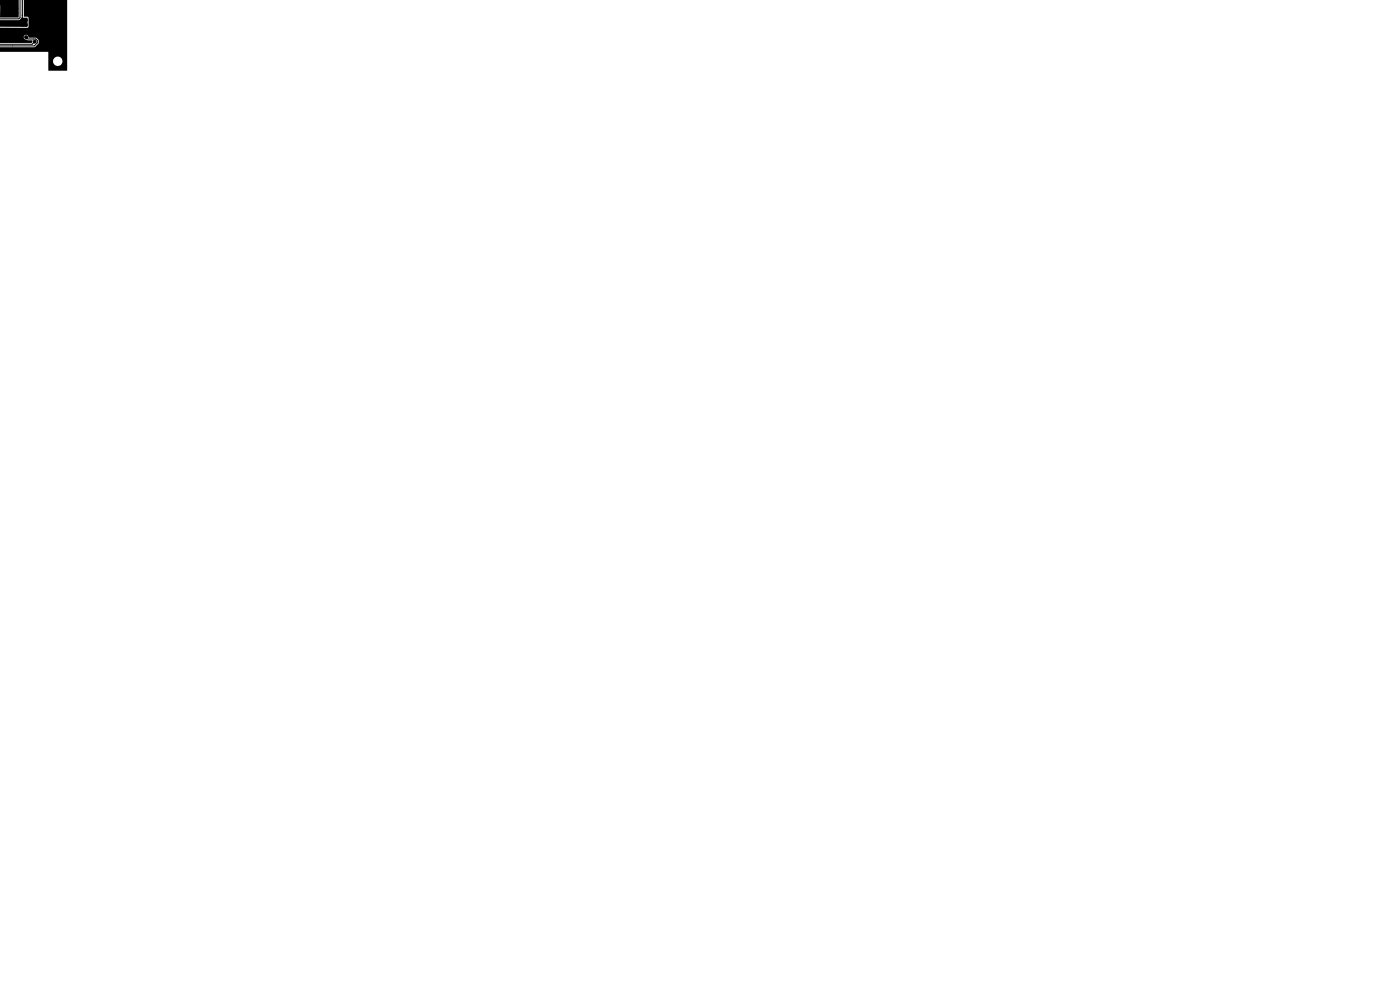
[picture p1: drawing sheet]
<svg xmlns="http://www.w3.org/2000/svg" width="297mm" height="210mm" viewBox="0 0 297 210" stroke-linecap="round" stroke-linejoin="round" font-family="sans-serif">
<g fill="#000" stroke="#000" stroke-width=".21">
<circle cx=".8" cy="8.1" r=".3"/>
<circle cx="3.5" cy="2.8" r=".3"/>
<circle cx="3.5" cy="1.8" r=".3"/>
<circle cx="4.7" cy="4.2" r=".3"/>
<circle cx="4.7" cy="5.2" r=".3"/>
<circle cx="5.5" cy="2.8" r=".3"/>
<circle cx="5.5" cy="4.2" r=".3"/>
<circle cx="5.5" cy="5.2" r=".3"/>
<circle cx="5.5" cy="1.8" r=".3"/>
<circle cx="5.5" cy="7.9" r=".3"/>
<circle cx="7.4" cy="8.9" r=".3"/>
<circle cx="9.5" cy="8.8" r=".3"/>
</g>
<path d="M4.7 0v4.2" fill="none" stroke="#000" stroke-width=".25"/>
<path d="M4.3 0v3.8l-.3 .2h-4M5.5 7.9l.4 .4h1.7l.3 .3v.5l-.6 .6h-7.3M7.3 8.9l-.5 .5h-6.8" fill="none" stroke="#000" stroke-width=".21"/>
<path d="M-.1 -.1h14.4l-.1 15.1h-3.9l-.1-2h1a1 1 0 0 0 1.5 .9 1 1 0 0 0 .2-1.7 1 1 0 0 0-1.6 .6l-.1 .2h-1v-2h-10.3v4v-6.6v1.6h7.4l.8-.7 .1-.8-.4-.4-1.7-.1a.51 .51 0 0 0-.4-.6 .51 .51 0 0 0-.6 .4 .51 .51 0 0 0 .5 .6l.3 .2h1l-.1 .4-.1 .1h-6.8v-3.2h5.9l.3-.3-.1-1.9-.2-.1-.7-.1v-3.6h-5.2h4.1v3.7l-.1 .1h-3.9l-.1-2.7v7.4zM-.1 4.3h4.1l.6-.5h1.2l.1 1.8-6 .1z" fill="#000"/>
</svg>
